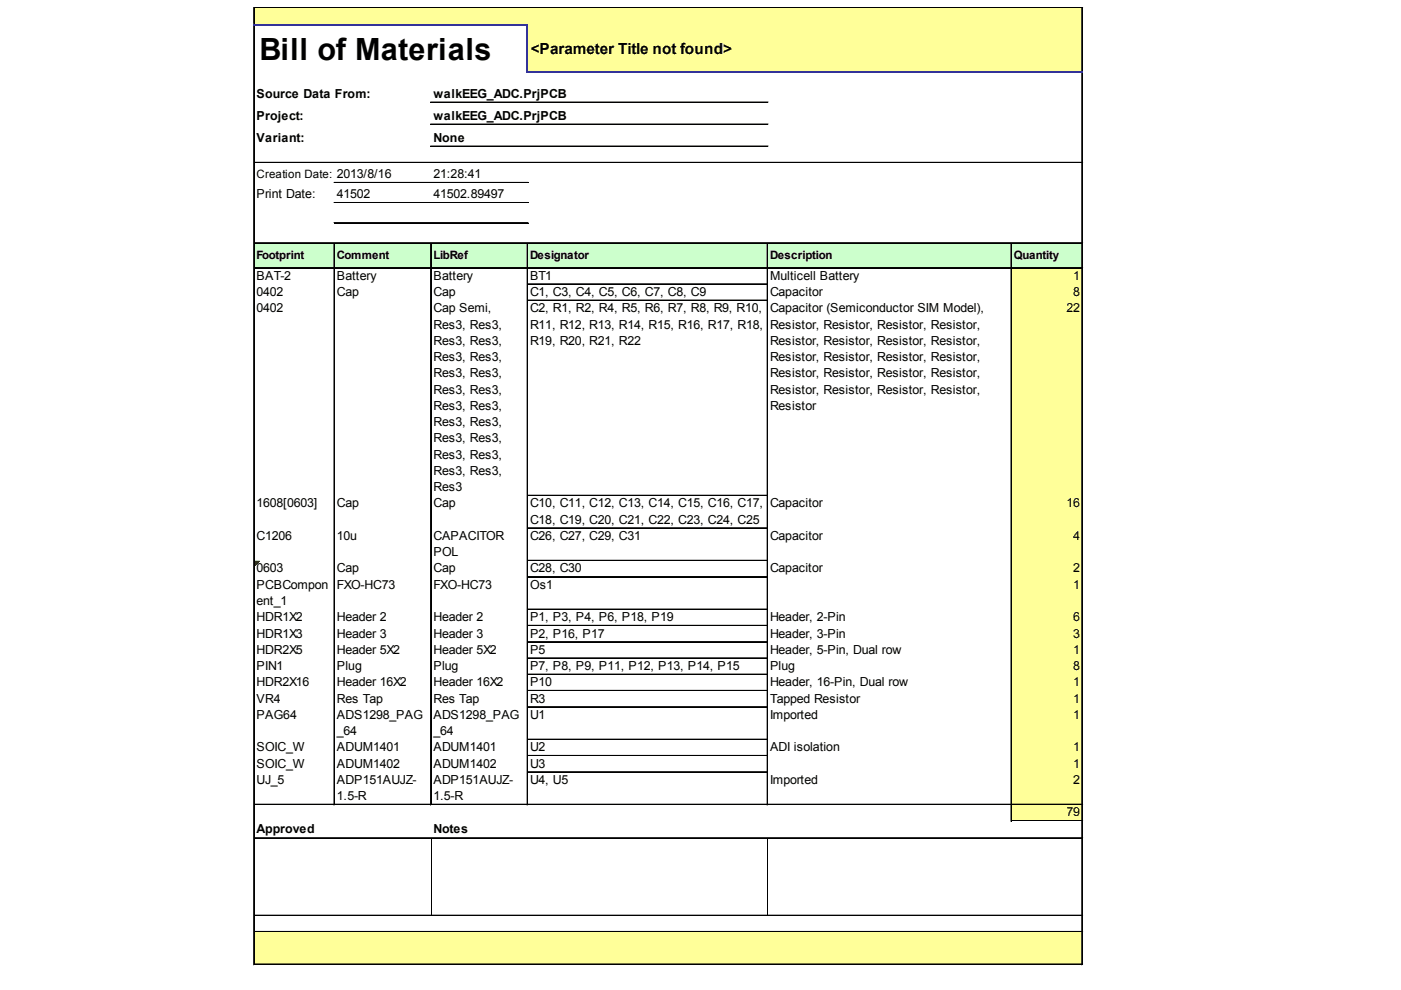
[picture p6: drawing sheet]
<svg xmlns="http://www.w3.org/2000/svg" width="297mm" height="210mm" viewBox="0 0 297 210" stroke-linecap="round" stroke-linejoin="round" font-family="sans-serif">
<defs><g id="words">
<text font-size="6.5" x="55" y="12.7">Bill of Materials</text>
<text font-size="3.2" x="112.6" y="11.4">&lt;Parameter Title not found&gt;</text>
<g font-size="2.6">
<text x="54.4" y="20.8">Source Data From:</text>
<text x="91.9" y="20.8">walkEEG_ADC.PrjPCB</text>
<text x="54.4" y="25.4">Project:</text>
<text x="91.9" y="25.4">walkEEG_ADC.PrjPCB</text>
<text x="54.4" y="30.1">Variant:</text>
<text x="91.9" y="30.1">None</text>
<text x="91.9" y="37.8">21:28:41</text>
<text x="54.4" y="42.1">Print Date:</text>
<text x="71.4" y="42.1">41502</text>
<text x="91.9" y="42.1">41502.89497</text>
<text x="54.4" y="59.3">BAT-2</text>
<text x="71.4" y="59.3">Battery</text>
<text x="91.9" y="59.3">Battery</text>
<text x="112.4" y="59.3">BT1</text>
<text x="163.3" y="59.3">Multicell Battery</text>
<text x="227.5" y="59.3">1</text>
<text x="54.4" y="62.8">0402</text>
<text x="71.4" y="62.8">Cap</text>
<text x="91.9" y="62.8">Cap</text>
<text x="112.4" y="62.8">C1, C3, C4, C5, C6, C7, C8, C9</text>
<text x="163.3" y="62.8">Capacitor</text>
<text x="227.5" y="62.8">8</text>
<text x="54.4" y="66.2">0402</text>
<text x="91.9" y="66.2">Cap Semi,</text>
<text x="91.9" y="69.7">Res3, Res3,</text>
<text x="112.4" y="66.2">C2, R1, R2, R4, R5, R6, R7, R8, R9, R10,</text>
<text x="112.4" y="69.7">R11, R12, R13, R14, R15, R16, R17, R18,</text>
<text x="163.3" y="66.2">Capacitor (Semiconductor SIM Model),</text>
<text x="163.3" y="69.7">Resistor, Resistor, Resistor, Resistor,</text>
<text x="226.1" y="66.2">22</text>
<text x="91.9" y="73.1">Res3, Res3,</text>
<text x="91.9" y="76.6">Res3, Res3,</text>
<text x="112.4" y="73.1">R19, R20, R21, R22</text>
<text x="163.3" y="73.1">Resistor, Resistor, Resistor, Resistor,</text>
<text x="163.3" y="76.6">Resistor, Resistor, Resistor, Resistor,</text>
<text x="91.9" y="80">Res3, Res3,</text>
<text x="91.9" y="83.4">Res3, Res3,</text>
<text x="163.3" y="80">Resistor, Resistor, Resistor, Resistor,</text>
<text x="163.3" y="83.4">Resistor, Resistor, Resistor, Resistor,</text>
<text x="91.9" y="86.9">Res3, Res3,</text>
<text x="163.3" y="86.9">Resistor</text>
<text x="91.9" y="90.3">Res3, Res3,</text>
<text x="91.9" y="93.8">Res3, Res3,</text>
<text x="91.9" y="97.2">Res3, Res3,</text>
<text x="91.9" y="100.7">Res3, Res3,</text>
<text x="54.4" y="107.6">1608[0603]</text>
<text x="71.4" y="107.6">Cap</text>
<text x="91.9" y="104.1">Res3</text>
<text x="91.9" y="107.6">Cap</text>
<text x="112.4" y="107.6">C10, C11, C12, C13, C14, C15, C16, C17,</text>
<text x="163.3" y="107.6">Capacitor</text>
<text x="226.1" y="107.6">16</text>
<text x="112.4" y="111">C18, C19, C20, C21, C22, C23, C24, C25</text>
<text x="54.4" y="114.5">C1206</text>
<text x="71.4" y="114.5">10u</text>
<text x="91.9" y="114.5">CAPACITOR</text>
<text x="91.9" y="117.9">POL</text>
<text x="112.4" y="114.5">C26, C27, C29, C31</text>
<text x="163.3" y="114.5">Capacitor</text>
<text x="227.5" y="114.5">4</text>
<text x="54.4" y="121.4">0603</text>
<text x="54.4" y="124.8">PCBCompon</text>
<text x="71.4" y="121.4">Cap</text>
<text x="71.4" y="124.8">FXO-HC73</text>
<text x="91.9" y="121.4">Cap</text>
<text x="91.9" y="124.8">FXO-HC73</text>
<text x="112.4" y="121.4">C28, C30</text>
<text x="112.4" y="124.8">Os1</text>
<text x="163.3" y="121.4">Capacitor</text>
<text x="227.5" y="121.4">2</text>
<text x="227.5" y="124.8">1</text>
<text x="54.4" y="128.3">ent_1</text>
<text x="54.4" y="131.7">HDR1X2</text>
<text x="71.4" y="131.7">Header 2</text>
<text x="91.9" y="131.7">Header 2</text>
<text x="112.4" y="131.7">P1, P3, P4, P6, P18, P19</text>
<text x="163.3" y="131.7">Header, 2-Pin</text>
<text x="227.5" y="131.7">6</text>
<text x="54.4" y="135.2">HDR1X3</text>
<text x="71.4" y="135.2">Header 3</text>
<text x="91.9" y="135.2">Header 3</text>
<text x="112.4" y="135.2">P2, P16, P17</text>
<text x="163.3" y="135.2">Header, 3-Pin</text>
<text x="227.5" y="135.2">3</text>
<text x="54.4" y="138.6">HDR2X5</text>
<text x="54.4" y="142.1">PIN1</text>
<text x="71.4" y="138.6">Header 5X2</text>
<text x="71.4" y="142.1">Plug</text>
<text x="91.9" y="138.6">Header 5X2</text>
<text x="91.9" y="142.1">Plug</text>
<text x="112.4" y="138.6">P5</text>
<text x="112.4" y="142.1">P7, P8, P9, P11, P12, P13, P14, P15</text>
<text x="163.3" y="138.6">Header, 5-Pin, Dual row</text>
<text x="163.3" y="142.1">Plug</text>
<text x="227.5" y="138.6">1</text>
<text x="227.5" y="142.1">8</text>
<text x="54.4" y="145.5">HDR2X16</text>
<text x="54.4" y="149">VR4</text>
<text x="71.4" y="145.5">Header 16X2</text>
<text x="71.4" y="149">Res Tap</text>
<text x="91.9" y="145.5">Header 16X2</text>
<text x="91.9" y="149">Res Tap</text>
<text x="112.4" y="145.5">P10</text>
<text x="112.4" y="149">R3</text>
<text x="163.3" y="145.5">Header, 16-Pin, Dual row</text>
<text x="163.3" y="149">Tapped Resistor</text>
<text x="227.5" y="145.5">1</text>
<text x="227.5" y="149">1</text>
<text x="54.4" y="152.4">PAG64</text>
<text x="71.4" y="152.4">ADS1298_PAG</text>
<text x="71.4" y="155.9">_64</text>
<text x="91.9" y="152.4">ADS1298_PAG</text>
<text x="91.9" y="155.9">_64</text>
<text x="112.4" y="152.4">U1</text>
<text x="163.3" y="152.4">Imported</text>
<text x="227.5" y="152.4">1</text>
<text x="54.4" y="159.3">SOIC_W</text>
<text x="71.4" y="159.3">ADUM1401</text>
<text x="91.9" y="159.3">ADUM1401</text>
<text x="112.4" y="159.3">U2</text>
<text x="163.3" y="159.3">ADI isolation</text>
<text x="227.5" y="159.3">1</text>
<text x="54.4" y="162.8">SOIC_W</text>
<text x="54.4" y="166.2">UJ_5</text>
<text x="71.4" y="162.8">ADUM1402</text>
<text x="71.4" y="166.2">ADP151AUJZ-</text>
<text x="91.9" y="162.8">ADUM1402</text>
<text x="91.9" y="166.2">ADP151AUJZ-</text>
<text x="112.4" y="162.8">U3</text>
<text x="112.4" y="166.2">U4, U5</text>
<text x="163.3" y="166.2">Imported</text>
<text x="227.5" y="162.8">1</text>
<text x="227.5" y="166.2">2</text>
<text x="71.4" y="169.7">1.5-R</text>
<text x="91.9" y="169.7">1.5-R</text>
<text x="226.1" y="173.1">79</text>
<text x="54.4" y="176.5">Approved</text>
<text x="91.9" y="176.5">Notes</text>
</g>
<g font-size="2.4">
<text x="54.4" y="37.8">Creation Date: 2013/8/16</text>
<text x="54.4" y="54.9">Footprint</text>
<text x="71.4" y="54.9">Comment</text>
<text x="91.9" y="54.9">LibRef</text>
<text x="112.4" y="54.9">Designator</text>
<text x="163.3" y="54.9">Description</text>
<text x="215" y="54.9">Quantity</text>
</g>
</g></defs>
<g fill="#ff9">
<path d="M53.9 1.7h175.7v3.7h-175.7z"/>
<path d="M111.8 5.2h117.8v10.3h-117.8z"/>
</g>
<path d="M53.9 51.4h175.7v5.5h-175.7z" fill="#cfc"/>
<g fill="#ff9">
<path d="M214.4 56.7h15.2v3.7h-15.2z"/>
<path d="M214.4 60.2h15.2v3.6h-15.2z"/>
<path d="M214.4 63.6h15.2v41.6h-15.2z"/>
<path d="M214.4 105h15.2v7.1h-15.2z"/>
<path d="M214.4 111.9h15.2v7.1h-15.2z"/>
<path d="M214.4 118.8h15.2v3.6h-15.2z"/>
</g>
<path d="M54 119h1" fill="none" stroke="#008000" stroke-width=".21"/>
<path d="M54 119h1v.2h-1z" fill="#008000"/>
<path d="M54 119.2h.8" fill="none" stroke="#008000" stroke-width=".21"/>
<path d="M54 119.2h.8v.2h-.8z" fill="#008000"/>
<path d="M54 119.4h.6" fill="none" stroke="#008000" stroke-width=".21"/>
<path d="M54 119.4h.6v.2h-.6z" fill="#008000"/>
<path d="M54 119.6h.4" fill="none" stroke="#008000" stroke-width=".21"/>
<path d="M54 119.6h.4v.2h-.4z" fill="#008000"/>
<path d="M54 119.8h.2" fill="none" stroke="#008000" stroke-width=".21"/>
<path d="M54 119.8h.2v.2h-.2z" fill="#008000"/>
<g fill="#ff9">
<path d="M214.4 122.2h15.2v52h-15.2z"/>
<path d="M53.9 197.5h175.7v7.1h-175.7z"/>
</g>
<g fill="none" stroke="#000" stroke-width=".21">
<path d="M53.8 1.6v3.4M53.8 5.4v199.2M53.9 1.6v3.4M53.9 5.4v199.2M54 1.6h175.6M54 1.7h175.6M229.4 1.8v13.3M229.4 15.5v189.1M229.5 1.8v13.3M229.5 15.5v189.1M54 34.4h175.6M54 34.5h175.6"/>
<path d="M70.8 38.7h41.2M70.8 38.8h41.2M91.3 21.6h71.6M91.3 21.7h71.6M91.3 26.3h71.6M91.3 26.4h71.6M91.3 31h71.6M91.3 31.1h71.6M54 51.4h175.6M54 51.6h175.6M54 56.7h175.6M54 56.8h175.6"/>
<path d="M70.8 51.7v119M70.8 42.9h41.2M70.8 43h41.2M70.8 47.2h41.2M70.8 47.3h41.2M70.9 51.7v119M91.3 51.7v119M91.4 51.7v119M111.8 51.7v119M111.9 51.7v119M162.7 51.7v119M162.8 51.7v119"/>
<path d="M214.4 51.7v122.5M214.5 51.7v122.5M112 60.2h50.7M112 60.3h50.7M112 63.6h50.7M112 63.7h50.7M112 105h50.7M112 105.1h50.7M112 111.9h50.7M112 112h50.7M112 118.8h50.7M112 118.9h50.7"/>
<path d="M112 122.2h50.7M112 122.3h50.7M112 129.1h50.7M112 129.2h50.7M112 132.6h50.7M112 132.7h50.7M112 136h50.7M112 136.1h50.7M112 139.5h50.7M112 139.6h50.7M112 142.9h50.7M112 143h50.7"/>
<path d="M112 146.4h50.7M112 146.5h50.7M112 149.8h50.7M112 149.9h50.7M112 156.7h50.7M112 156.8h50.7M54 170.5h175.6M54 170.6h175.6M54 177.6h175.6M54 177.7h175.6M91.4 177.8v16.2M112 160.2h50.7"/>
<path d="M112 160.3h50.7M112 163.6h50.7M112 163.7h50.7M162.8 177.8v16.2M214.6 174h15M214.6 174.1h15M54 194h175.6M54 194.1h175.6M54 197.5h175.6M54 197.6h175.6M54 204.4h175.6M54 204.5h175.6"/>
</g>
<path d="M53.8 5.2h58.2M111.8 5.4v10.1M112 15.3h117.6" fill="none" stroke="#339" stroke-width=".41"/>
<use href="#words"/>
</svg>
